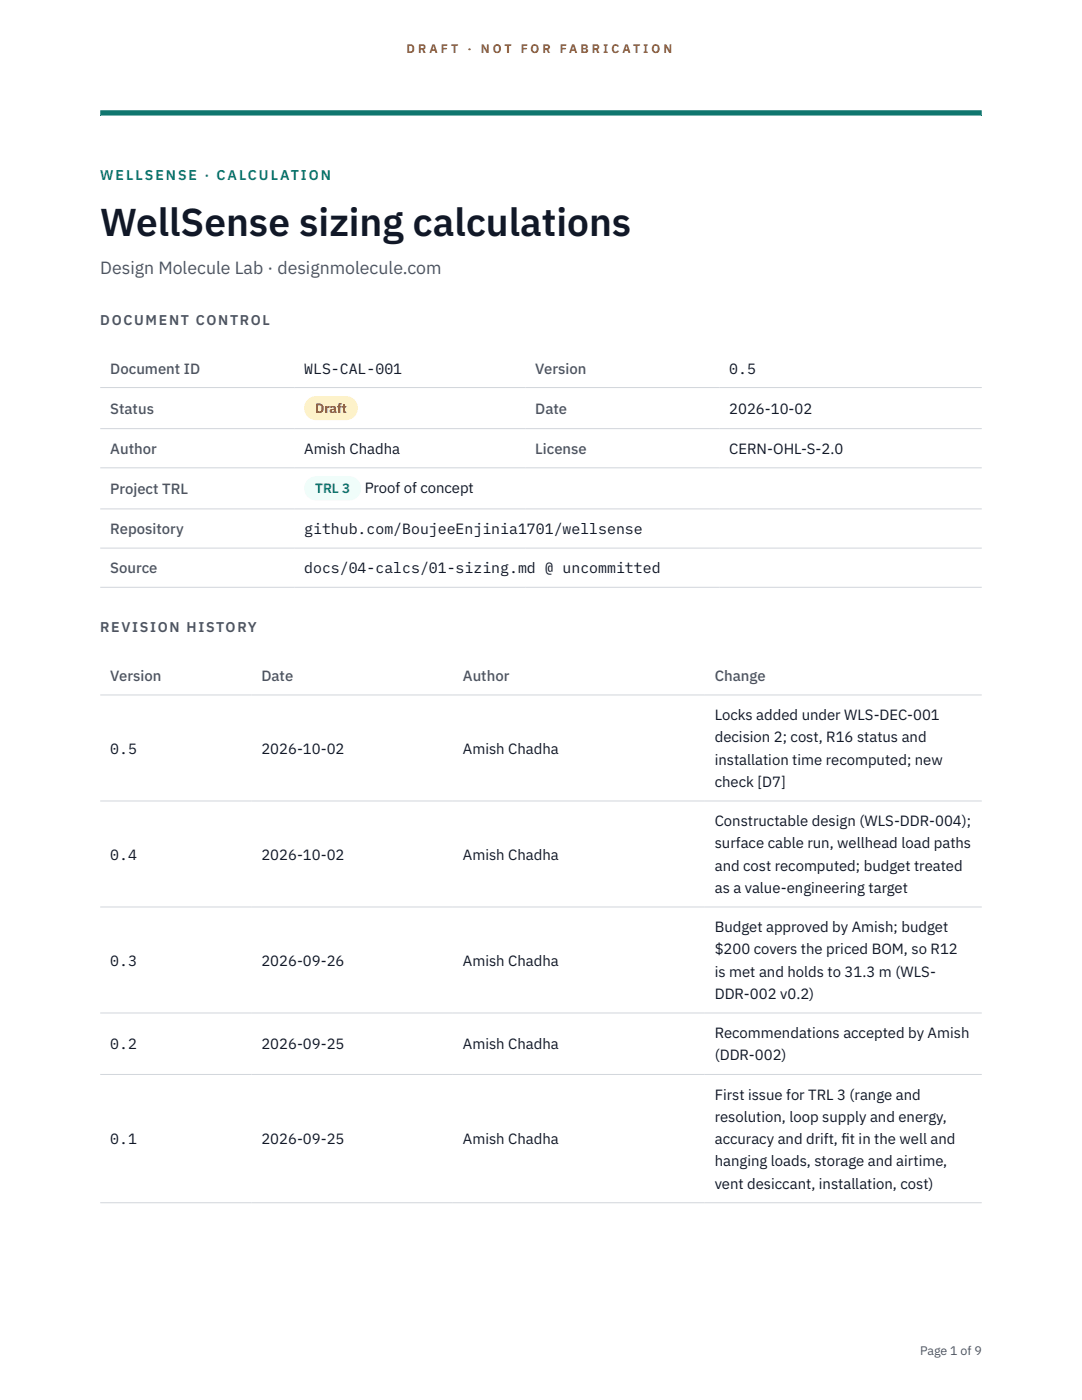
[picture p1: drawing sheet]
<svg xmlns="http://www.w3.org/2000/svg" width="216mm" height="279mm" viewBox="0 0 216 279" stroke-linecap="round" stroke-linejoin="round" font-family="sans-serif">
<defs><g id="words">
<text font-size="7.8" fill="#111827" x="20" y="47.1">WellSense sizing calculations</text>
<text font-size="3.5" fill="#4b5563" x="20" y="54.6">Design Molecule Lab · designmolecule.com</text>
<g font-size="3" fill="#4b5563">
<text x="22" y="74.5">Document ID</text>
<text x="106.8" y="74.5">Version</text>
<text x="22" y="82.6">Status</text>
<text x="106.8" y="82.6">Date</text>
<text x="22" y="90.6">Author</text>
<text x="106.8" y="90.6">License</text>
<text x="22" y="98.6">Project TRL</text>
<text x="22" y="106.6">Repository</text>
<text x="22" y="114.4">Source</text>
<text x="22" y="135.9">Version</text>
<text x="52.2" y="135.9">Date</text>
<text x="92.4" y="135.9">Author</text>
<text x="142.6" y="135.9">Change</text>
</g>
<g font-size="3" fill="#111827">
<text x="60.7" y="74.5">WLS-CAL-001</text>
<text x="145.5" y="74.5">0.5</text>
<text x="145.5" y="82.6">2026-10-02</text>
<text x="60.7" y="90.6">Amish Chadha</text>
<text x="145.5" y="90.6">CERN-OHL-S-2.0</text>
<text x="72.8" y="98.5">Proof of concept</text>
<text x="60.7" y="106.6">github.com/BoujeeEnjinia1701/wellsense</text>
<text x="60.7" y="114.4">docs/04-calcs/01-sizing.md @ uncommitted</text>
<text x="142.6" y="143.7">Locks added under WLS-DEC-001</text>
<text x="142.6" y="148.2">decision 2; cost, R16 status and</text>
<text x="22" y="150.4">0.5</text>
<text x="52.2" y="150.4">2026-10-02</text>
<text x="92.4" y="150.4">Amish Chadha</text>
<text x="142.6" y="152.6">installation time recomputed; new</text>
<text x="142.6" y="157.1">check [D7]</text>
<text x="142.6" y="164.9">Constructable design (WLS-DDR-004);</text>
<text x="22" y="171.5">0.4</text>
<text x="52.2" y="171.5">2026-10-02</text>
<text x="92.4" y="171.5">Amish Chadha</text>
<text x="142.6" y="169.3">surface cable run, wellhead load paths</text>
<text x="142.6" y="173.8">and cost recomputed; budget treated</text>
<text x="142.6" y="178.2">as a value-engineering target</text>
<text x="142.6" y="186">Budget approved by Amish; budget</text>
<text x="142.6" y="190.5">$200 covers the priced BOM, so R12</text>
<text x="22" y="192.7">0.3</text>
<text x="52.2" y="192.7">2026-09-26</text>
<text x="92.4" y="192.7">Amish Chadha</text>
<text x="142.6" y="194.9">is met and holds to 31.3 m (WLS-</text>
<text x="142.6" y="199.4">DDR-002 v0.2)</text>
<text x="22" y="209.4">0.2</text>
<text x="52.2" y="209.4">2026-09-25</text>
<text x="92.4" y="209.4">Amish Chadha</text>
<text x="142.6" y="207.2">Recommendations accepted by Amish</text>
<text x="142.6" y="211.6">(DDR-002)</text>
<text x="142.6" y="219.5">First issue for TRL 3 (range and</text>
<text x="142.6" y="223.9">resolution, loop supply and energy,</text>
<text x="22" y="228.3">0.1</text>
<text x="52.2" y="228.3">2026-09-25</text>
<text x="92.4" y="228.3">Amish Chadha</text>
<text x="142.6" y="228.3">accuracy and drift, f</text>
<text x="142.6" y="232.8">hanging loads, storage and airtime,</text>
<text x="167.9" y="228.3">it in the well and</text>
<text x="142.6" y="237.2">vent desiccant, installation, cost)</text>
</g>
<text font-size="2.8" fill="#0f766e" x="20" y="36">WELLSENSE · CALCULATION</text>
<g font-size="2.8" fill="#4b5563">
<text x="20" y="64.8">DOCUMENT CONTROL</text>
<text x="20" y="126.2">REVISION HISTORY</text>
</g>
<text font-size="2.7" fill="#92400e" x="62.9" y="82.5">Draft</text>
<text font-size="2.7" fill="#0f766e" x="62.9" y="98.5">TRL 3</text>
<g font-size="2.5" fill="#b45309">
<text x="81.1" y="10.5">D R A F T</text>
<text x="93.3" y="10.5">·</text>
<text x="95.9" y="10.5">N O T</text>
<text x="103.9" y="10.5">F O R</text>
<text x="111.7" y="10.5">F A B R I C A T I O N</text>
</g>
<text font-size="2.5" fill="#4b5563" x="183.6" y="270.3">Page 1 of 9</text>
</g></defs>
<path d="M20 23.1h175.9zM20 22h175.9v1.1h-175.9z" fill-rule="evenodd" fill="#0f766e"/>
<path d="M20 77.3h175.9M20 85.5h175.9M20 93.4h175.9M20 101.6h175.9M20 109.4h175.9M20 117.2h175.9M20 138.7h175.9M20 159.9h175.9M20 181h175.9M20 202.2h175.9M20 214.4h175.9M20 240h175.9" fill="none" stroke="#d1d5db" stroke-width=".2"/>
<path d="M60.7 79h10.7v4.9h-10.7z" fill="#fef3c7"/>
<path d="M60.7 95.1h11.4v4.8h-11.4z" fill="#f0fdfa"/>
<use href="#words"/>
</svg>
